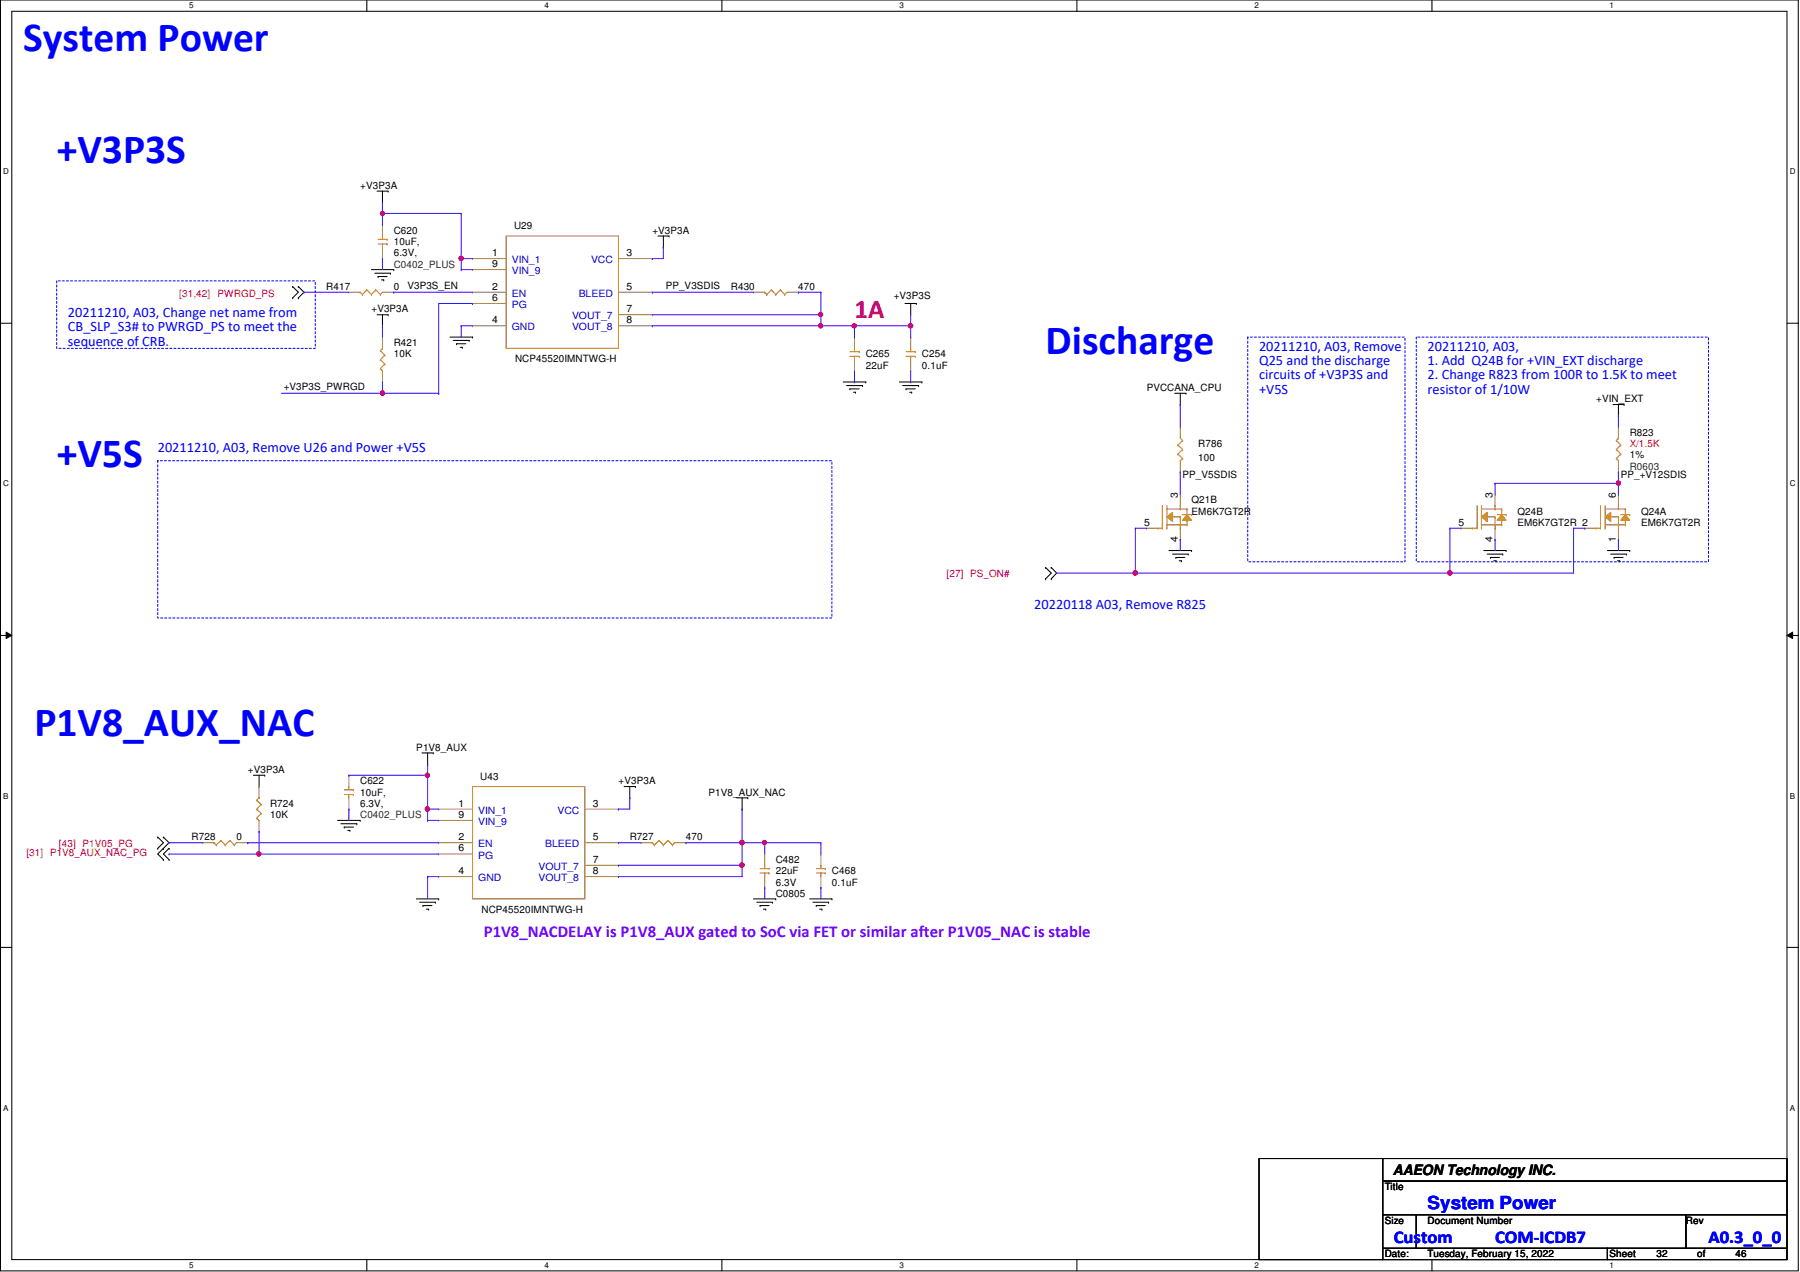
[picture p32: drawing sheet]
<svg xmlns="http://www.w3.org/2000/svg" width="297mm" height="210mm" viewBox="0 0 297 210" stroke-linecap="round" stroke-linejoin="round" font-family="sans-serif">
<defs><g id="words">
<g font-size="6.9" fill="#00f">
<text x="3.8" y="8.4">System Power</text>
<text x="9.4" y="26.9">+V3P3S</text>
<text x="172.5" y="58.5">Discharge</text>
<text x="9.4" y="77">+V5S</text>
<text x="5.7" y="121.5">P1V8_AUX_NAC</text>
</g>
<text font-size="4.4" fill="#f00" x="141" y="52.5">1A</text>
<g font-size="3" fill="#00f">
<text x="235.6" y="199.5">System Power</text>
<text x="230" y="205.1">Custom</text>
<text x="246.7" y="205.1">COM-ICDB7</text>
<text x="281.9" y="205.1">A0.3_0_0</text>
</g>
<text font-size="2.8" fill="#8000ff" x="79.8" y="154.7">P1V8_NACDELAY is P1V8_AUX gated to SoC via FET or similar after P1V05_NAC is stable</text>
<g font-size="2.4" fill="#00f">
<text x="11.2" y="52.3">20211210, A03, Change net name from</text>
<text x="11.2" y="54.7">CB_SLP_S3# to PWRGD_PS to meet the</text>
<text x="11.2" y="57.1">sequence of CRB.</text>
<text x="207.8" y="57.9">20211210, A03, Remove</text>
<text x="235.6" y="57.9">20211210, A03,</text>
<text x="207.8" y="60.2">Q25 and the discharge</text>
<text x="207.8" y="62.6">circuits of +V3P3S and</text>
<text x="207.8" y="65">+V5S</text>
<text x="235.6" y="60.2">1. Add Q24B for +VIN_EXT discharge</text>
<text x="235.6" y="62.6">2. Change R823 from 100R to 1.5K to meet</text>
<text x="235.6" y="65">resistor of 1/10W</text>
<text x="26" y="74.5">20211210, A03, Remove U26 and Power +V5S</text>
<text x="170.7" y="100.5">20220118 A03, Remove R825</text>
</g>
<text font-size="2.4" x="229.8" y="193.9">AAEON Technology INC.</text>
<g font-size="1.7">
<text x="59.4" y="31.2">+V3P3A</text>
<text x="65" y="38.6">C620</text>
<text x="65" y="40.4">10uF,</text>
<text x="84.8" y="37.8">U29</text>
<text x="107.7" y="38.6">+V3P3A</text>
<text x="53.8" y="47.8">R417</text>
<text x="65" y="47.8">0</text>
<text x="65" y="42.3">6.3V,</text>
<text x="67.2" y="47.6">V3P3S_EN</text>
<text x="81.2" y="42.2">1</text>
<text x="81.2" y="44.1">9</text>
<text x="81.2" y="47.8">2</text>
<text x="103.4" y="42.2">3</text>
<text x="103.4" y="47.8">5</text>
<text x="109.9" y="47.6">PP_V3SDIS</text>
<text x="120.6" y="47.8">R430</text>
<text x="131.7" y="47.8">470</text>
<text x="61.3" y="51.6">+V3P3A</text>
<text x="81.2" y="49.7">6</text>
<text x="81.2" y="53.3">4</text>
<text x="103.4" y="51.5">7</text>
<text x="103.4" y="53.3">8</text>
<text x="147.5" y="49.3">+V3P3S</text>
<text x="65" y="57.1">R421</text>
<text x="65" y="59">10K</text>
<text x="85" y="59.7">NCP45520IMNTWG-H</text>
<text x="142.9" y="59">C265</text>
<text x="152.1" y="59">C254</text>
<text x="46.8" y="64.3">+V3P3S_PWRGD</text>
<text x="142.9" y="60.8">22uF</text>
<text x="152.1" y="60.8">0.1uF</text>
<text x="189.2" y="64.5">PVCCANA_CPU</text>
<text x="263.4" y="66.4">+VIN_EXT</text>
<text x="268.9" y="72">R823</text>
<text x="197.7" y="73.8">R786</text>
<text x="197.7" y="76">100</text>
<text x="268.9" y="75.6">1%</text>
<text x="194.3" y="82.1" transform="rotate(-90 194.3 82.1)">3</text>
<text x="195.2" y="79">PP_V5SDIS</text>
<text x="196.6" y="83.1">Q21B</text>
<text x="246.3" y="82.1" transform="rotate(-90 246.3 82.1)">3</text>
<text x="266.7" y="82.1" transform="rotate(-90 266.7 82.1)">6</text>
<text x="267.5" y="79">PP_+V12SDIS</text>
<text x="188.8" y="86.7">5</text>
<text x="194.3" y="89.5" transform="rotate(-90 194.3 89.5)">4</text>
<text x="196.6" y="84.9">EM6K7GT2R</text>
<text x="240.7" y="86.7">5</text>
<text x="246.3" y="89.5" transform="rotate(-90 246.3 89.5)">4</text>
<text x="250.4" y="84.9">Q24B</text>
<text x="250.4" y="86.8">EM6K7GT2R 2</text>
<text x="266.7" y="89.5" transform="rotate(-90 266.7 89.5)">1</text>
<text x="270.8" y="84.9">Q24A</text>
<text x="270.8" y="86.8">EM6K7GT2R</text>
<text x="68.7" y="123.9">P1V8_AUX</text>
<text x="40.9" y="127.6">+V3P3A</text>
<text x="59.4" y="129.4">C622</text>
<text x="59.4" y="131.3">10uF,</text>
<text x="79.2" y="128.7">U43</text>
<text x="102.1" y="129.4">+V3P3A</text>
<text x="116.9" y="131.3">P1V8_AUX_NAC</text>
<text x="44.6" y="133.1">R724</text>
<text x="44.6" y="135">10K</text>
<text x="59.4" y="133.1">6.3V,</text>
<text x="75.7" y="133.1">1</text>
<text x="75.7" y="135">9</text>
<text x="97.8" y="133.1">3</text>
<text x="31.6" y="138.7">R728</text>
<text x="39" y="138.7">0</text>
<text x="75.7" y="138.6">2</text>
<text x="75.7" y="140.5">6</text>
<text x="97.8" y="138.6">5</text>
<text x="97.8" y="142.4">7</text>
<text x="103.9" y="138.7">R727</text>
<text x="113.2" y="138.7">470</text>
<text x="128" y="142.4">C482</text>
<text x="75.7" y="144.2">4</text>
<text x="97.8" y="144.2">8</text>
<text x="128" y="144.3">22uF</text>
<text x="128" y="146.1">6.3V</text>
<text x="128" y="148">C0805</text>
<text x="137.3" y="144.3">C468</text>
<text x="137.3" y="146.1">0.1uF</text>
<text x="79.5" y="150.6">NCP45520IMNTWG-H</text>
<text x="228.5" y="196.4">Title</text>
<text x="228.5" y="201.9">Size</text>
<text x="235.6" y="201.9">Document Number</text>
<text x="278.2" y="201.9">Rev</text>
<text x="228.5" y="207.5">Date:</text>
<text x="235.6" y="207.5">Tuesday, February 15, 2022</text>
<text x="265.6" y="207.5">Sheet</text>
<text x="273.4" y="207.5">32</text>
<text x="280.1" y="207.5">of</text>
<text x="286.4" y="207.5">46</text>
</g>
<g font-size="1.7" fill="#008000">
<text x="65" y="44.2">C0402_PLUS</text>
<text x="268.9" y="77.5">R0603</text>
<text x="59.4" y="135">C0402_PLUS</text>
</g>
<g font-size="1.7" fill="#00c">
<text x="84.5" y="43.4">VIN_1</text>
<text x="84.5" y="45.3">VIN_9</text>
<text x="97.5" y="43.4">VCC</text>
<text x="84.5" y="49">EN</text>
<text x="84.5" y="50.8">PG</text>
<text x="94.4" y="52.7">VOUT_7</text>
<text x="95.5" y="49">BLEED</text>
<text x="84.5" y="54.5">GND</text>
<text x="94.4" y="54.5">VOUT_8</text>
<text x="78.9" y="134.3">VIN_1</text>
<text x="78.9" y="136.1">VIN_9</text>
<text x="92" y="134.3">VCC</text>
<text x="78.9" y="139.8">EN</text>
<text x="78.9" y="141.7">PG</text>
<text x="88.9" y="143.6">VOUT_7</text>
<text x="90" y="139.8">BLEED</text>
<text x="78.9" y="145.4">GND</text>
<text x="88.9" y="145.4">VOUT_8</text>
</g>
<g font-size="1.7" fill="#f00">
<text x="29.6" y="48.9">[31,42]</text>
<text x="35.9" y="48.9">PWRGD_PS</text>
<text x="268.9" y="73.8">X/1.5K</text>
<text x="156.2" y="95.3">[27] PS_ON#</text>
<text x="4.4" y="141.3">[31] P1V8_AUX_NAC_PG</text>
<text x="9.7" y="139.8">[43] P1V05_PG</text>
</g>
<g font-size="1.3">
<text x="31.2" y="1.4">5</text>
<text x="89.8" y="1.4">4</text>
<text x="148.4" y="1.4">3</text>
<text x="207" y="1.4">2</text>
<text x="265.6" y="1.4">1</text>
<text x=".5" y="28.8">D</text>
<text x="295.4" y="28.8">D</text>
<text x=".5" y="80.3">C</text>
<text x="295.4" y="80.3">C</text>
<text x=".5" y="131.8">B</text>
<text x="295.4" y="131.8">B</text>
<text x=".5" y="183.3">A</text>
<text x="295.4" y="183.3">A</text>
<text x="31.2" y="209.3">5</text>
<text x="89.8" y="209.3">4</text>
<text x="148.4" y="209.3">3</text>
<text x="207" y="209.3">2</text>
<text x="265.6" y="209.3">1</text>
</g>
</g></defs>
<path d="M.1 0h296.7v209.7h-296.7zM1.9 1.9h293v206h-293z" fill="none" stroke="#000" stroke-width=".17"/>
<g fill="#fff">
<path d="M31.2 .2h.8v1.5h-.8z"/>
<path d="M31.2 208.1h.8v1.4h-.8z"/>
</g>
<path d="M60.5 0v1.9M60.5 207.9v1.8" fill="none" stroke="#000" stroke-width=".17"/>
<g fill="#fff">
<path d="M89.8 .2h.7v1.5h-.7z"/>
<path d="M89.8 208.1h.7v1.4h-.7z"/>
</g>
<path d="M119.1 0v1.9M119.1 207.9v1.8" fill="none" stroke="#000" stroke-width=".17"/>
<g fill="#fff">
<path d="M148.4 .2h.7v1.5h-.7z"/>
<path d="M148.4 208.1h.7v1.4h-.7z"/>
</g>
<path d="M177.7 0v1.9M177.7 207.9v1.8" fill="none" stroke="#000" stroke-width=".17"/>
<g fill="#fff">
<path d="M207 .2h.7v1.5h-.7z"/>
<path d="M207 208.1h.7v1.4h-.7z"/>
</g>
<path d="M236.3 0v1.9M236.3 207.9v1.8" fill="none" stroke="#000" stroke-width=".17"/>
<g fill="#fff">
<path d="M265.6 .2h.7v1.5h-.7z"/>
<path d="M265.6 208.1h.7v1.4h-.7z"/>
<path d="M.5 27.6h1v1.5h-1z"/>
<path d="M295.4 27.6h.9v1.5h-.9z"/>
<path d="M.5 79.1h1v1.5h-1z"/>
<path d="M295.4 79.1h.9v1.5h-.9z"/>
</g>
<path d="M.1 53.3h1.8M294.9 53.3h1.9" fill="none" stroke="#000" stroke-width=".17"/>
<g fill="#fff">
<path d="M.5 130.6h.9v1.5h-.9z"/>
<path d="M295.4 130.6h.8v1.5h-.8z"/>
</g>
<path d="M.1 104.9h1.8M1 104.3l.9 .6-.9 .5zM294.9 104.9l.9-.6v1.1zM294.9 104.9h1.9" fill="none" stroke="#000" stroke-width=".17"/>
<path d="M1 104.3l.9 .6-.9 .5zM294.9 104.9l.9-.6v1.1z" fill="#000"/>
<g fill="#fff">
<path d="M.5 182.1h.9v1.5h-.9z"/>
<path d="M295.4 182.1h.8v1.5h-.8z"/>
</g>
<g fill="none" stroke="#000" stroke-width=".17">
<path d="M62.2 31.5h1.8M63.1 33.4h.1M63.1 31.5v1.9M64 31.5h.1M108.6 38.9h1.8M109.5 38.9v1.9M110.4 38.9h.1M48.3 47.3h.1M48.3 49.1h.1M48.3 47.3l.9 .9-.9 .9M49.2 49.1h.1M49.2 47.3h.1"/>
<path d="M49.2 47.3l1 .9-1 .9M61.3 44.5h3.7M61.8 45.1h2.6M62.2 51.9h1.8M62.4 45.6h.1M62.4 45.6h1.5M62.9 46.2h.4M63.1 53.8h.1M63.1 51.9v1.9M63.3 46.2h.1M64 51.9h.1M64.4 45.1h.1"/>
<path d="M65 44.5h.1M74.2 55.6h3.8M74.8 56.2h2.6M75.3 56.7h.1M75.3 56.7h1.6M75.9 57.3h.4M76.3 57.3h.1M77.4 56.2h.1M78 55.6h.1M109.5 40.8h.1M149.3 50.1h1.9M150.3 51.9h.1"/>
<path d="M150.3 50.1v1.8M151.2 50.1h.1M139.1 63h3.8M139.7 63.6h2.6M140.2 64.2h.1M140.2 64.2h1.6M140.8 64.7h.4M141.2 64.7h.1M142.3 63.6h.1M142.9 63h.1M148.4 63h3.7M149 63.6h2.6"/>
<path d="M149.5 64.2h.1M149.5 64.2h1.5M150.1 64.7h.3M150.4 64.7h.1M151.6 63.6h.1M152.1 63h.1M193.8 64.9h1.9M194.8 66.8h.1M194.8 64.9v1.9M195.7 64.9h.1M266.2 66.8h1.8M267.1 68.6h.1"/>
<path d="M267.1 66.8v1.8M268 66.8h.1M172.5 93.6h.1M172.5 95.5h.1M172.5 93.6l1 1-1 .9M173.5 95.5h.1M173.5 93.6h.1M173.5 93.6l.9 1-.9 .9M192.9 90.8h3.7M193.5 91.4h2.6M194.1 92h.1M194.1 92h1.4"/>
<path d="M194.6 92.5h.4M195 92.5h.1M196.1 91.4h.1M196.6 90.8h.1M244.9 90.8h3.6M245.4 91.4h2.6M246 92h.1M246 92h1.4M246.5 92.5h.4M246.9 92.5h.1M248 91.4h.1M248.5 90.8h.1"/>
<path d="M265.3 90.8h3.6M265.8 91.4h2.6M266.4 92h.1M266.4 92h1.4M266.9 92.5h.4M267.3 92.5h.1M268.4 91.4h.1M268.9 90.8h.1M26 138.1h.1M26 140h.1M26 138.1l1 1-1 .9M27 140h.1"/>
<path d="M27 138.1h.1M27 138.1l.9 1-1.9 1.8 1 1M27.9 140h.1M27.9 140l-.9 .9 .9 1M41.8 127.9h1.9M42.8 129.8h.1M42.8 127.9v1.9M43.7 127.9h.1M55.7 135.4h3.7M56.3 135.9h2.6M56.8 136.5h.1M56.8 136.5h1.5"/>
<path d="M57.4 137h.3M57.7 137h.1M58.9 135.9h.1M59.4 135.4h.1M69.6 124.2h1.9M70.6 126.1h.1M70.6 124.2v1.9M71.5 124.2h.1M103 129.8h1.9M103.9 131.7h.1M103.9 129.8v1.9M104.9 129.8h.1"/>
<path d="M121.5 131.7h1.9M122.5 133.5h.1M122.5 131.7v1.8M123.4 131.7h.1M.1 156.3h1.8M27 141.9h.1M27.9 141.9h.1M68.7 148.3h3.7M69.3 148.9h2.5M69.8 149.4h.1M69.8 149.4h1.5M70.4 150h.3"/>
<path d="M70.7 150h.1M71.8 148.9h.1M72.4 148.3h.1M124.3 148.3h3.7M124.9 148.9h2.6M125.4 149.4h.1M125.4 149.4h1.5M126 150h.4M126.4 150h.1M127.5 148.9h.1M128 148.3h.1M133.6 148.3h3.7"/>
<path d="M134.2 148.9h2.5M134.7 149.4h.1M134.7 149.4h1.5M135.3 150h.3M135.6 150h.1M136.7 148.9h.1M137.3 148.3h.1M294.9 156.3h1.9M207.8 191.2h20.4v16.7h-20.4zM228.2 191.2h66.7v3.7h-66.7zM228.2 194.9h66.7v5.5h-66.7zM228.2 200.4h5.5v5.6h-5.5z"/>
<path d="M228.2 206h37.1v1.9h-37.1zM233.7 200.4h44.5v5.6h-44.5zM265.3 206h29.6v1.9h-29.6zM278.2 200.4h16.7v5.6h-16.7z"/>
</g>
<path d="M9.4 46.4h42.6v11.1h-42.6zM205.9 55.6h26v37.1h-26zM233.7 55.6h48.2v37.1h-48.2zM26 76h111.3v26h-111.3z" fill="none" stroke="#00f" stroke-width=".17" stroke-dasharray=".3 .3"/>
<g fill="none" stroke="#cc8006" stroke-width=".17">
<path d="M83.5 38.9h18.6v18.6h-18.6zM243 87.2h.1M243 87.2h.8M243.8 87.2h.1M243.8 83.4v3.8M244.5 87.2h.1M244.5 83.4v3.8M56.8 130.3h1.5M56.8 131.1h1.5M57.6 129.8h.1M57.6 131.1h.1M57.6 129.8v.5"/>
<path d="M57.6 131.1v.6M58.3 130.3h.1M58.3 131.1h.1M107.7 139.1h.1M107.7 139.1l.3 .3M108 139.4h.1M108.8 138.7h.1M108.8 138.7l-.8 .7M108.8 138.7l.7 .7M109.5 139.4h.1M110.2 138.7h.1M110.2 138.7l.8 .7"/>
<path d="M110.2 138.7l-.7 .7M111 139.4h.1M111.3 139.1l-.3 .3"/>
</g>
<g fill="none" stroke="#a84" stroke-width=".17">
<path d="M78 42.7h.1M78 44.5h.1M78 48.2h.1M78 50.1h.1M78 53.8h.1M78 42.7h5.5M78 44.5h5.5M78 48.2h5.5M78 50.1h5.5M78 53.8h5.5M102.1 42.7h5.6M102.1 48.2h5.6"/>
<path d="M102.1 53.8h5.6M102.1 51.9h5.6M107.7 42.7h.1M107.7 48.2h.1M107.7 51.9h.1M107.7 53.8h.1M57.6 133.5h.1M57.6 127.9h.1M57.6 127.9v1.9M57.6 131.7v1.8M105.8 139.1h.1M105.8 139.1h1.9"/>
<path d="M111.3 139.1h1.9M113.2 139.1h.1"/>
</g>
<path d="M244.5 85.3l.9-.8v1.6z" fill-rule="evenodd" fill="#cc8006"/>
<path d="M244.5 85.3l.9-.8v1.6zM244.5 84h2.2M244.5 86.6h2.2M245.4 85.3h1.3M246.7 84h.1M246.7 86.6h.1M246.7 85.3h.1M246.7 87.2h.1M246.7 83.4h.1M246.7 83.4v.6M246.7 85.3v1.9" fill="none" stroke="#cc8006" stroke-width=".17"/>
<path d="M247.8 84.9l.7 1h-1.4z" fill-rule="evenodd" fill="#cc8006"/>
<g fill="none" stroke="#cc8006" stroke-width=".17">
<path d="M62.4 39.5h1.5M63.1 38.9h.1M63.1 38.9v.6M63.9 39.5h.1M59.4 48.2h.1M59.4 48.2l.4 .4M59.8 48.6h.1M60.5 47.8h.1M60.5 47.8l-.7 .8M60.5 47.8l.8 .8M61.3 48.6h.1M62 47.8h.1"/>
<path d="M62 47.8l.8 .8M62 47.8l-.7 .8M62.4 40.3h1.5M62.8 48.6h.1M63.1 40.3h.1M63.1 40.3v.5M63.1 48.2l-.3 .4M63.9 40.3h.1M194.4 73.4h.1M194.4 74.9h.1M194.4 74.9l.8 .7M194.4 73.4l.8 .8"/>
<path d="M194.8 76h.1M194.8 72.3l.4 .4M195.2 75.6h.1M195.2 72.7h.1M195.2 74.2h.1M195.2 75.6l-.4 .4M195.2 72.7l-.8 .7M195.2 74.2l-.8 .7M246.7 86.6h1.1M246.7 84h1.1M247.1 84.9h1.4M247.8 84.9l.7 1h-1.4z"/>
<path d="M247.8 86.6h.1M247.8 85.9h.1M247.8 84h.1M247.8 84.9h.1M247.8 84v.9M247.8 85.9v.7M248.5 84.9h.1M263.4 87.2h.1M263.4 87.2h.7M264.1 87.2h.1M264.1 83.4v3.8M264.9 87.2h.1"/>
<path d="M264.9 83.4v3.8M42.4 132h.1M42.4 135h.1M42.4 133.5h.1M42.4 132l.7 .8M42.4 135l.4 .4M42.4 133.5l.7 .7M42.8 131.7h.1M42.8 131.7l-.4 .3M43.1 134.2h.1M43.1 132.8h.1M43.1 134.2l-.7 .8"/>
<path d="M43.1 132.8l-.7 .7"/>
</g>
<g fill="none" stroke="#a84" stroke-width=".17">
<path d="M63.1 37.1h.1M63.1 37.1v1.8M57.6 48.2h.1M57.6 48.2h1.8M63.1 42.7h.1M63.1 40.8v1.9M63.1 48.2h1.9M65 48.2h.1M194.8 70.5h.1M194.8 77.9h.1M194.8 70.5v1.8M194.8 76v1.9"/>
<path d="M241.1 87.2h.1M241.1 87.2h1.9M246.7 89h.1M246.7 81.6h.1M246.7 81.6v1.8M246.7 87.2v1.8M42.8 137.2h.1M42.8 129.8h.1M42.8 129.8v1.9M42.8 135.4v1.8"/>
</g>
<path d="M264.9 85.3l.9-.8v1.6z" fill-rule="evenodd" fill="#cc8006"/>
<path d="M264.9 85.3l.9-.8v1.6zM264.9 84h2.2M264.9 86.6h2.2M265.8 85.3h1.3M267.1 84h.1M267.1 86.6h.1M267.1 85.3h.1M267.1 87.2h.1M267.1 83.4h.1M267.1 83.4v.6M267.1 85.3v1.9" fill="none" stroke="#cc8006" stroke-width=".17"/>
<path d="M268.2 84.9l.7 1h-1.4z" fill-rule="evenodd" fill="#cc8006"/>
<g fill="none" stroke="#cc8006" stroke-width=".17">
<path d="M191.1 87.2h.1M191.1 87.2h.7M191.8 87.2h.1M191.8 83.4v3.8M192.6 87.2h.1M192.6 83.4v3.8M267.1 86.6h1.1M267.1 84h1.1M267.5 84.9h1.4M268.2 84.9l.7 1h-1.4zM268.2 86.6h.1M268.2 85.9h.1"/>
<path d="M268.2 84h.1M268.2 84.9h.1M268.2 84v.9M268.2 85.9v.7M268.9 84.9h.1M125.4 143.3h1.5M125.4 144.1h1.5M126.2 142.8h.1M126.2 144.1h.1M126.2 142.8v.5M126.2 144.1v.6M126.9 143.3h.1"/>
<path d="M126.9 144.1h.1M134.7 143.3h1.5M134.7 144.1h1.5M135.5 142.8h.1M135.5 144.1h.1M135.5 142.8v.5M135.5 144.1v.6M136.2 143.3h.1M136.2 144.1h.1"/>
</g>
<g fill="none" stroke="#a84" stroke-width=".17">
<path d="M261.5 87.2h.1M261.5 87.2h1.9M267.1 89h.1M267.1 81.6h.1M267.1 81.6v1.8M267.1 87.2v1.8M126.2 146.5h.1M126.2 140.9h.1M126.2 140.9v1.9M126.2 144.7v1.8M135.5 146.5h.1M135.5 140.9h.1"/>
<path d="M135.5 140.9v1.9M135.5 144.7v1.8"/>
</g>
<path d="M192.6 85.3l.9-.8v1.6z" fill-rule="evenodd" fill="#cc8006"/>
<path d="M192.6 85.3l.9-.8v1.6zM192.6 84h2.2M192.6 86.6h2.2M193.5 85.3h1.3M194.8 84h.1M194.8 86.6h.1M194.8 85.3h.1M194.8 87.2h.1M194.8 83.4h.1M194.8 83.4v.6M194.8 85.3v1.9" fill="none" stroke="#cc8006" stroke-width=".17"/>
<path d="M195.9 84.9l.7 1h-1.4z" fill-rule="evenodd" fill="#cc8006"/>
<g fill="none" stroke="#cc8006" stroke-width=".17">
<path d="M62.8 57.9h.1M62.8 59.4h.1M62.8 57.9l.7 .7M62.8 59.4l.7 .7M63.1 57.5h.1M63.1 57.5l-.3 .4M63.5 58.6h.1M63.5 58.6l-.7 .8M126.2 48.2h.1M126.2 48.2l.3 .4M126.5 48.6h.1M127.3 47.8h.1"/>
<path d="M127.3 47.8l-.8 .8M127.3 47.8l.7 .8M128 48.6h.1M128.8 47.8h.1M128.8 47.8l-.8 .8M128.8 47.8l.7 .8M129.5 48.6h.1M129.9 48.2l-.4 .4M140.2 58h1.6M140.2 58.8h1.6M141 57.5h.1M141 58.8h.1"/>
<path d="M141 57.5v.5M141 58.8v.6M141.8 58h.1M141.8 58.8h.1M149.5 58h1.5M149.5 58.8h1.5M150.3 57.5h.1M150.3 58.8h.1M150.3 57.5v.5M150.3 58.8v.6M151 58h.1M151 58.8h.1"/>
<path d="M62.8 60.8h.1M62.8 60.8l.3 .4M63.5 60.1h.1M63.5 60.1l-.7 .7M266.7 72.7h.1M266.7 75.6h.1M266.7 74.2h.1M266.7 72.7l.8 .7M266.7 75.6l.4 .4M266.7 74.2l.8 .7M267.1 72.3h.1M267.1 72.3l-.4 .4"/>
<path d="M267.5 74.9h.1M267.5 73.4h.1M267.5 74.9l-.8 .7M267.5 73.4l-.8 .8M194.8 86.6h1.1M194.8 84h1.1M195.2 84.9h1.4M195.9 84.9l.7 1h-1.4zM195.9 86.6h.1M195.9 85.9h.1M195.9 84h.1M195.9 84.9h.1"/>
<path d="M195.9 84v.9M195.9 85.9v.7M196.6 84.9h.1M35.3 139.1h.1M35.3 139.1l.4 .3M35.7 139.4h.1M36.4 138.7h.1M36.4 138.7l-.7 .7M36.4 138.7l.8 .7M37.2 139.4h.1M37.9 138.7h.1M37.9 138.7l.7 .7"/>
<path d="M37.9 138.7l-.7 .7M38.6 139.4h.1M39 139.1l-.4 .3M78 129.8h18.5v18.5h-18.5z"/>
</g>
<g fill="none" stroke="#a84" stroke-width=".17">
<path d="M63.1 55.6h.1M63.1 55.6v1.9M124.3 48.2h.1M124.3 48.2h1.9M129.9 48.2h1.8M131.7 48.2h.1M141 55.6h.1M141 55.6v1.9M141 59.4v1.8M150.3 55.6h.1M150.3 55.6v1.9M150.3 59.4v1.8"/>
<path d="M63.1 63h.1M63.1 61.2v1.8M141 61.2h.1M150.3 61.2h.1M267.1 77.9h.1M267.1 70.5h.1M267.1 70.5v1.8M267.1 76v1.9M189.2 87.2h.1M189.2 87.2h1.9M194.8 89h.1M194.8 81.6h.1"/>
<path d="M194.8 81.6v1.8M194.8 87.2v1.8M33.5 139.1h.1M33.5 139.1h1.8M39 139.1h1.9M40.9 139.1h.1M72.4 133.5h.1M72.4 135.4h.1M72.4 139.1h.1M72.4 139.1h5.6M72.4 133.5h5.6M72.4 135.4h5.6"/>
<path d="M96.5 139.1h5.6M96.5 133.5h5.6M102.1 133.5h.1M102.1 139.1h.1M72.4 140.9h.1M72.4 144.7h.1M72.4 140.9h5.6M72.4 144.7h5.6M96.5 144.7h5.6M96.5 142.8h5.6M102.1 142.8h.1M102.1 144.7h.1"/>
</g>
<g fill="none" stroke="#4200ff" stroke-width=".17">
<path d="M40.9 139.1h.1M40.9 139.1h31.5M42.8 137.2h.1M42.8 137.2v3.7M70.6 126.1h.1M70.6 135.4h.1M70.6 126.1v1.8M70.6 135.4h1.8M102.1 139.1h.1M102.1 139.1h3.7M122.5 139.1h.1M122.5 139.1h13"/>
<path d="M126.2 139.1h.1M126.2 146.5h.1M126.2 146.5v1.8M135.5 146.5h.1M135.5 146.5v1.8"/>
</g>
<circle cx="126.1" cy="139" r=".35" fill="#f00"/>
<circle cx="126.1" cy="139" r=".35" fill="none" stroke="#f00" stroke-width=".17"/>
<path d="M113.2 139.1h.1M122.5 133.5h.1M122.5 133.5v5.6h-9.3M135.5 139.1h.1M135.5 139.1v1.8M42.8 140.9h.1M42.8 140.9h29.6M70.6 144.7h.1M70.6 144.7h1.8M102.1 144.7h.1M122.5 142.8h.1M122.5 142.8v1.9h-20.4" fill="none" stroke="#4200ff" stroke-width=".17"/>
<circle cx="122.4" cy="139" r=".37" fill="#f00"/>
<circle cx="122.4" cy="139" r=".37" fill="none" stroke="#f00" stroke-width=".17"/>
<path d="M70.6 133.5h.1M70.6 133.5h1.8M70.6 133.5v1.9M102.1 133.5h.1M103.9 131.7h.1M103.9 131.7v1.8h-1.8M102.1 142.8h.1M102.1 142.8h20.4" fill="none" stroke="#4200ff" stroke-width=".17"/>
<circle cx="122.4" cy="142.8" r=".37" fill="#f00"/>
<circle cx="122.4" cy="142.8" r=".37" fill="none" stroke="#f00" stroke-width=".17"/>
<path d="M27.9 139.1h.1M27.9 139.1h5.6M122.5 139.1h.1M122.5 139.1v3.7M126.2 139.1h.1M126.2 139.1v1.8M27.9 140.9h.1M27.9 140.9h14.9M70.6 144.7h.1M70.6 144.7v3.6" fill="none" stroke="#4200ff" stroke-width=".17"/>
<circle cx="42.7" cy="140.9" r=".35" fill="#f00"/>
<circle cx="42.7" cy="140.9" r=".35" fill="none" stroke="#f00" stroke-width=".17"/>
<path d="M194.8 66.8h.1M194.8 66.8v3.7M187.4 94.6h.1M187.4 94.6h51.9" fill="none" stroke="#4200ff" stroke-width=".17"/>
<circle cx="239.2" cy="94.5" r=".35" fill="#f00"/>
<circle cx="239.2" cy="94.5" r=".35" fill="none" stroke="#f00" stroke-width=".17"/>
<circle cx="187.3" cy="94.5" r=".37" fill="#f00"/>
<circle cx="187.3" cy="94.5" r=".37" fill="none" stroke="#f00" stroke-width=".17"/>
<g fill="none" stroke="#4200ff" stroke-width=".17">
<path d="M107.7 48.2h.1M107.7 53.8h.1M107.7 48.2h16.6M107.7 53.8h27.8M194.8 77.9h.1M194.8 77.9v3.7M267.1 68.6h.1M267.1 77.9h.1M267.1 68.6v1.9M267.1 77.9v1.9M187.4 87.2h.1M187.4 87.2h1.8"/>
<path d="M187.4 87.2v7.4M194.8 89h.1M194.8 89v1.8M259.7 87.2h.1M259.7 87.2v7.4M267.1 89h.1M267.1 89v1.8"/>
</g>
<circle cx="135.4" cy="53.8" r=".34" fill="#f00"/>
<circle cx="135.4" cy="53.8" r=".34" fill="none" stroke="#f00" stroke-width=".17"/>
<path d="M63.1 33.4h.1M63.1 33.4v1.8M76.1 44.5h.1M76.1 44.5h1.9M135.5 51.9h.1M135.5 51.9v1.9M141 53.8h.1M141 53.8h9.3" fill="none" stroke="#4200ff" stroke-width=".17"/>
<circle cx="150.3" cy="53.8" r=".36" fill="#f00"/>
<circle cx="150.3" cy="53.8" r=".36" fill="none" stroke="#f00" stroke-width=".17"/>
<circle cx="141" cy="53.8" r=".36" fill="#f00"/>
<circle cx="141" cy="53.8" r=".36" fill="none" stroke="#f00" stroke-width=".17"/>
<path d="M65 48.2h.1M65 48.2h13M76.1 42.7h.1M76.1 42.7h1.9M76.1 42.7v1.8" fill="none" stroke="#4200ff" stroke-width=".17"/>
<circle cx="76.1" cy="42.6" r=".36" fill="#f00"/>
<circle cx="76.1" cy="42.6" r=".36" fill="none" stroke="#f00" stroke-width=".17"/>
<g fill="none" stroke="#4200ff" stroke-width=".17">
<path d="M76.1 53.8h.1M76.1 53.8h1.9M76.1 53.8v1.8M107.7 42.7h.1M107.7 51.9h27.8M109.5 40.8h.1M109.5 40.8v1.9h-1.8M135.5 51.9h.1M141 55.6h.1M141 53.8v1.8M150.3 55.6h.1M150.3 53.8h.1"/>
<path d="M150.3 51.9v3.7M141 63h.1M141 61.2v1.8M150.3 63h.1M150.3 61.2v1.8"/>
</g>
<circle cx="135.4" cy="51.9" r=".34" fill="#f00"/>
<circle cx="135.4" cy="51.9" r=".34" fill="none" stroke="#f00" stroke-width=".17"/>
<g fill="none" stroke="#4200ff" stroke-width=".17">
<path d="M76.1 35.2h.1M76.1 35.2v7.5M50.2 48.2h.1M50.2 48.2h7.4M63.1 42.7h.1M63.1 42.7v1.8M174.4 94.6h13M187.4 94.6h.1M57.6 127.9h.1M57.6 133.5h.1M57.6 127.9h13M57.6 133.5v1.9"/>
<path d="M70.6 127.9h.1M70.6 127.9v5.6"/>
</g>
<circle cx="70.5" cy="133.5" r=".35" fill="#f00"/>
<circle cx="70.5" cy="133.5" r=".35" fill="none" stroke="#f00" stroke-width=".17"/>
<circle cx="70.5" cy="127.9" r=".34" fill="#f00"/>
<circle cx="70.5" cy="127.9" r=".34" fill="none" stroke="#f00" stroke-width=".17"/>
<path d="M63.1 53.8h.1M63.1 53.8v1.8M78 50.1h.1M78 50.1h-5.6v14.8M46.4 64.9h26M63.1 64.9h.1M63.1 63v1.9M72.4 64.9h.1" fill="none" stroke="#4200ff" stroke-width=".17"/>
<circle cx="63.1" cy="64.9" r=".35" fill="#f00"/>
<circle cx="63.1" cy="64.9" r=".35" fill="none" stroke="#f00" stroke-width=".17"/>
<path d="M63.1 37.1h.1M63.1 35.2h.1M63.1 35.2v1.9M63.1 35.2h13" fill="none" stroke="#4200ff" stroke-width=".17"/>
<circle cx="63.1" cy="35.2" r=".34" fill="#f00"/>
<circle cx="63.1" cy="35.2" r=".34" fill="none" stroke="#f00" stroke-width=".17"/>
<g fill="none" stroke="#4200ff" stroke-width=".17">
<path d="M131.7 48.2h.1M131.7 48.2h3.8M135.5 48.2h.1M135.5 53.8h.1M135.5 48.2v3.7M135.5 53.8h5.5M246.7 79.8h.1M246.7 79.8v1.8M246.7 79.8h20.4M267.1 79.8h.1M267.1 79.8v1.8M239.3 87.2h.1"/>
<path d="M239.3 94.6h.1M239.3 87.2h1.8M239.3 87.2v7.4M239.3 94.6h20.4M246.7 89h.1M246.7 89v1.8M267.1 81.6h.1"/>
</g>
<circle cx="267.1" cy="79.7" r=".34" fill="#f00"/>
<circle cx="267.1" cy="79.7" r=".34" fill="none" stroke="#f00" stroke-width=".17"/>
<path d="M259.7 87.2h1.8M261.5 87.2h.1" fill="none" stroke="#4200ff" stroke-width=".17"/>
<circle cx="126.1" cy="139" r=".35" fill="#f00"/>
<circle cx="126.1" cy="139" r=".35" fill="none" stroke="#f00" stroke-width=".17"/>
<circle cx="122.4" cy="139" r=".37" fill="#f00"/>
<circle cx="122.4" cy="139" r=".37" fill="none" stroke="#f00" stroke-width=".17"/>
<circle cx="122.4" cy="142.8" r=".37" fill="#f00"/>
<circle cx="122.4" cy="142.8" r=".37" fill="none" stroke="#f00" stroke-width=".17"/>
<circle cx="42.7" cy="140.9" r=".35" fill="#f00"/>
<circle cx="42.7" cy="140.9" r=".35" fill="none" stroke="#f00" stroke-width=".17"/>
<circle cx="239.2" cy="94.5" r=".35" fill="#f00"/>
<circle cx="239.2" cy="94.5" r=".35" fill="none" stroke="#f00" stroke-width=".17"/>
<circle cx="187.3" cy="94.5" r=".37" fill="#f00"/>
<circle cx="187.3" cy="94.5" r=".37" fill="none" stroke="#f00" stroke-width=".17"/>
<circle cx="135.4" cy="53.8" r=".34" fill="#f00"/>
<circle cx="135.4" cy="53.8" r=".34" fill="none" stroke="#f00" stroke-width=".17"/>
<circle cx="150.3" cy="53.8" r=".36" fill="#f00"/>
<circle cx="150.3" cy="53.8" r=".36" fill="none" stroke="#f00" stroke-width=".17"/>
<circle cx="141" cy="53.8" r=".36" fill="#f00"/>
<circle cx="141" cy="53.8" r=".36" fill="none" stroke="#f00" stroke-width=".17"/>
<circle cx="76.1" cy="42.6" r=".36" fill="#f00"/>
<circle cx="76.1" cy="42.6" r=".36" fill="none" stroke="#f00" stroke-width=".17"/>
<circle cx="135.4" cy="51.9" r=".34" fill="#f00"/>
<circle cx="135.4" cy="51.9" r=".34" fill="none" stroke="#f00" stroke-width=".17"/>
<circle cx="70.5" cy="133.5" r=".35" fill="#f00"/>
<circle cx="70.5" cy="133.5" r=".35" fill="none" stroke="#f00" stroke-width=".17"/>
<circle cx="70.5" cy="127.9" r=".34" fill="#f00"/>
<circle cx="70.5" cy="127.9" r=".34" fill="none" stroke="#f00" stroke-width=".17"/>
<circle cx="63.1" cy="64.9" r=".35" fill="#f00"/>
<circle cx="63.1" cy="64.9" r=".35" fill="none" stroke="#f00" stroke-width=".17"/>
<circle cx="63.1" cy="35.2" r=".34" fill="#f00"/>
<circle cx="63.1" cy="35.2" r=".34" fill="none" stroke="#f00" stroke-width=".17"/>
<circle cx="267.1" cy="79.7" r=".34" fill="#f00"/>
<circle cx="267.1" cy="79.7" r=".34" fill="none" stroke="#f00" stroke-width=".17"/>
<use href="#words"/>
</svg>
